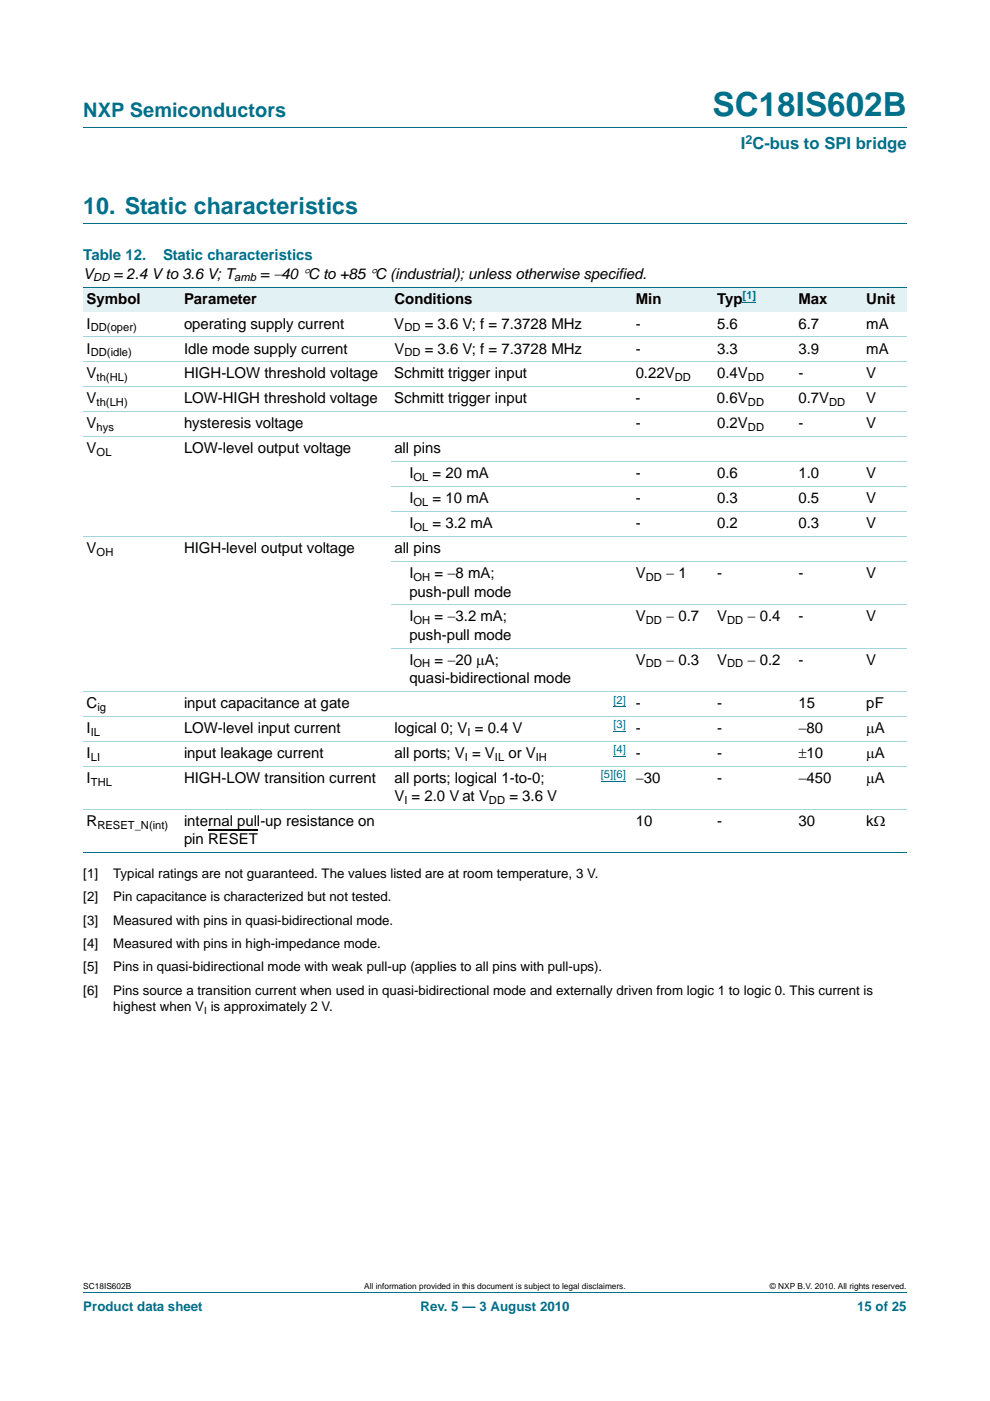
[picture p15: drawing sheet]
<svg xmlns="http://www.w3.org/2000/svg" width="210mm" height="297mm" viewBox="0 0 210 297" stroke-linecap="round" stroke-linejoin="round" font-family="sans-serif">
<defs><g id="words">
<text font-size="7" fill="#00708a" x="151.2" y="24.6">SC18IS602B</text>
<text font-size="4.9" fill="#00708a" x="17.7" y="45.4">10. Static characteristics</text>
<text font-size="4.2" fill="#00708a" x="17.7" y="24.9">NXP Semiconductors</text>
<text font-size="3.5" fill="#00708a" x="157.1" y="31.6">I C-bus to SPI bridge</text>
<g font-size="3.2" fill="#00708a">
<text x="17.7" y="55.2">Table 12.</text>
<text x="34.6" y="55.2">Static characteristics</text>
</g>
<g font-size="3.2">
<text x="17.7" y="59.1">V</text>
<text x="24.1" y="59.1">= 2.4 V to 3.6 V; T</text>
<text x="55.2" y="59.1">= −40 °C to +85 °C (industrial); unless otherwise specified.</text>
<text x="18.4" y="64.4">Symbol</text>
<text x="39" y="64.4">Parameter</text>
<text x="83.7" y="64.4">Conditions</text>
<text x="134.9" y="64.4">Min</text>
<text x="152.1" y="64.4">Typ</text>
<text x="169.4" y="64.4">Max</text>
<text x="183.7" y="64.4">Unit</text>
<text x="18.4" y="69.7">I</text>
<text x="39" y="69.7">operating supply current</text>
<text x="83.6" y="69.7">V</text>
<text x="90.1" y="69.7">= 3.6 V; f = 7.3728 MHz</text>
<text x="134.9" y="69.7">-</text>
<text x="152.1" y="69.7">5.6</text>
<text x="169.4" y="69.7">6.7</text>
<text x="183.7" y="69.7">mA</text>
<text x="18.4" y="75">I</text>
<text x="39" y="75">Idle mode supply current</text>
<text x="83.7" y="75">V</text>
<text x="90.1" y="75">= 3.6 V; f = 7.3728 MHz</text>
<text x="134.9" y="75">-</text>
<text x="152.1" y="75">3.3</text>
<text x="169.4" y="75">3.9</text>
<text x="183.7" y="75">mA</text>
<text x="18.4" y="80.2">V</text>
<text x="39" y="80.2">HIGH-LOW threshold voltage</text>
<text x="83.6" y="80.2">Schmitt trigger input</text>
<text x="134.8" y="80.2">0.22V</text>
<text x="152.1" y="80.2">0.4V</text>
<text x="169.4" y="80.2">-</text>
<text x="183.7" y="80.2">V</text>
<text x="18.4" y="85.5">V</text>
<text x="39" y="85.5">LOW-HIGH threshold voltage</text>
<text x="83.6" y="85.5">Schmitt trigger input</text>
<text x="134.8" y="85.5">-</text>
<text x="152.1" y="85.5">0.6V</text>
<text x="169.4" y="85.5">0.7V</text>
<text x="183.7" y="85.5">V</text>
<text x="18.4" y="90.8">V</text>
<text x="39" y="90.8">hysteresis voltage</text>
<text x="134.9" y="90.8">-</text>
<text x="152.1" y="90.8">0.2V</text>
<text x="169.4" y="90.8">-</text>
<text x="183.7" y="90.8">V</text>
<text x="18.4" y="96.1">V</text>
<text x="39" y="96.1">LOW-level output voltage</text>
<text x="83.6" y="96.1">all pins</text>
<text x="86.8" y="101.4">I</text>
<text x="91.8" y="101.4">= 20 mA</text>
<text x="134.9" y="101.4">-</text>
<text x="152.1" y="101.4">0.6</text>
<text x="169.4" y="101.4">1.0</text>
<text x="183.7" y="101.4">V</text>
<text x="86.8" y="106.7">I</text>
<text x="91.8" y="106.7">= 10 mA</text>
<text x="134.9" y="106.7">-</text>
<text x="152.1" y="106.7">0.3</text>
<text x="169.4" y="106.7">0.5</text>
<text x="183.7" y="106.7">V</text>
<text x="86.8" y="112">I</text>
<text x="91.8" y="112">= 3.2 mA</text>
<text x="134.9" y="112">-</text>
<text x="152.1" y="112">0.2</text>
<text x="169.4" y="112">0.3</text>
<text x="183.7" y="112">V</text>
<text x="18.4" y="117.3">V</text>
<text x="39" y="117.3">HIGH-level output voltage</text>
<text x="83.6" y="117.3">all pins</text>
<text x="86.8" y="122.6">I</text>
<text x="92.2" y="122.6">= −8 mA;</text>
<text x="134.9" y="122.6">V</text>
<text x="141.3" y="122.6">− 1</text>
<text x="152.1" y="122.6">-</text>
<text x="169.4" y="122.6">-</text>
<text x="183.7" y="122.6">V</text>
<text x="86.8" y="126.5">push-pull mode</text>
<text x="86.8" y="131.8">I</text>
<text x="92.2" y="131.8">= −3.2 mA;</text>
<text x="134.9" y="131.8">V</text>
<text x="141.3" y="131.8">− 0.7</text>
<text x="152.1" y="131.8">V</text>
<text x="158.5" y="131.8">− 0.4</text>
<text x="169.4" y="131.8">-</text>
<text x="183.7" y="131.8">V</text>
<text x="86.8" y="135.6">push-pull mode</text>
<text x="86.8" y="140.9">I</text>
<text x="92.2" y="140.9">= −20 μA;</text>
<text x="134.9" y="140.9">V</text>
<text x="141.3" y="140.9">− 0.3</text>
<text x="152.1" y="140.9">V</text>
<text x="158.5" y="140.9">− 0.2</text>
<text x="169.4" y="140.9">-</text>
<text x="183.7" y="140.9">V</text>
<text x="86.8" y="144.8">quasi-bidirectional mode</text>
<text x="18.4" y="155.4">I</text>
<text x="18.4" y="150.1">C</text>
<text x="39" y="150.1">input capacitance at gate</text>
<text x="39" y="155.4">LOW-level input current</text>
<text x="83.7" y="155.4">logical 0; V = 0.4 V</text>
<text x="134.9" y="150.1">-</text>
<text x="134.9" y="155.4">-</text>
<text x="152.1" y="150.1">-</text>
<text x="152.1" y="155.4">-</text>
<text x="169.4" y="150.1">15</text>
<text x="169.4" y="155.4">−80</text>
<text x="183.7" y="150.1">pF</text>
<text x="183.7" y="155.4">μA</text>
<text x="18.4" y="160.7">I</text>
<text x="39" y="160.7">input leakage current</text>
<text x="83.7" y="160.7">all ports; V = V</text>
<text x="107.8" y="160.7">or V</text>
<text x="134.9" y="160.7">-</text>
<text x="152.1" y="160.7">-</text>
<text x="169.4" y="160.7">±10</text>
<text x="183.7" y="160.7">μA</text>
<text x="18.4" y="166">I</text>
<text x="39" y="166">HIGH-LOW transition current</text>
<text x="83.7" y="166">all ports; logical 1-to-0;</text>
<text x="134.9" y="166">−30</text>
<text x="152.1" y="166">-</text>
<text x="169.4" y="166">−450</text>
<text x="183.7" y="166">μA</text>
<text x="83.7" y="169.9">V = 2.0 V at V</text>
<text x="108" y="169.9">= 3.6 V</text>
<text x="18.4" y="175.2">R</text>
<text x="39" y="175.2">internal pull-up resistance on</text>
<text x="39" y="179">pin RESET</text>
<text x="134.9" y="175.2">10</text>
<text x="152.1" y="175.2">-</text>
<text x="169.4" y="175.2">30</text>
<text x="183.7" y="175.2">kΩ</text>
</g>
<g font-size="2.8">
<text x="17.7" y="186.2">[1]</text>
<text x="17.7" y="191.1">[2]</text>
<text x="24" y="186.2">Typical ratings are not guaranteed. The values listed are at room temperature, 3 V.</text>
<text x="24" y="191.1">Pin capacitance is characterized but not tested.</text>
<text x="17.7" y="196.1">[3]</text>
<text x="24" y="196.1">Measured with pins in quasi-bidirectional mode.</text>
<text x="17.7" y="201">[4]</text>
<text x="24" y="201">Measured with pins in high-impedance mode.</text>
<text x="17.7" y="206">[5]</text>
<text x="24" y="206">Pins in quasi-bidirectional mode with weak pull-up (applies to all pins with pull-ups).</text>
<text x="17.7" y="210.9">[6]</text>
<text x="24" y="210.9">Pins source a transition current when used in quasi-bidirectional mode and externally driven from logic 1 to logic 0. This current is</text>
<text x="24" y="214.4">highest when V is approximately 2 V.</text>
</g>
<g font-size="2.8" fill="#00708a">
<text x="17.7" y="277.9">Product data sheet</text>
<text x="89.2" y="277.9">Rev. 5 — 3 August 2010</text>
<text x="181.8" y="277.9">15 of 25</text>
</g>
<text font-size="2.6" fill="#00708a" x="158.1" y="30.5">2</text>
<g font-size="2.4">
<text x="19.8" y="59.6">DD</text>
<text x="49.7" y="59.6">amb</text>
<text x="19.3" y="70.2">DD(oper)</text>
<text x="85.8" y="70.2">DD</text>
<text x="19.3" y="75.5">DD(idle)</text>
<text x="85.8" y="75.5">DD</text>
<text x="20.5" y="80.8">th(HL)</text>
<text x="143.1" y="80.8">DD</text>
<text x="158.6" y="80.8">DD</text>
<text x="20.5" y="86.1">th(LH)</text>
<text x="158.6" y="86.1">DD</text>
<text x="175.9" y="86.1">DD</text>
<text x="20.5" y="91.4">hys</text>
<text x="158.6" y="91.4">DD</text>
<text x="20.5" y="96.7">OL</text>
<text x="87.7" y="102">OL</text>
<text x="87.7" y="107.3">OL</text>
<text x="87.7" y="112.6">OL</text>
<text x="20.5" y="117.9">OH</text>
<text x="87.7" y="123.1">OH</text>
<text x="137" y="123.1">DD</text>
<text x="87.7" y="132.3">OH</text>
<text x="137" y="132.3">DD</text>
<text x="154.2" y="132.3">DD</text>
<text x="87.7" y="141.5">OH</text>
<text x="137" y="141.5">DD</text>
<text x="154.2" y="141.5">DD</text>
<text x="19.3" y="156">IL</text>
<text x="20.7" y="150.7">ig</text>
<text x="99.1" y="156">I</text>
<text x="19.3" y="161.3">LI</text>
<text x="98.6" y="161.3">I</text>
<text x="105" y="161.3">IL</text>
<text x="113.6" y="161.3">IH</text>
<text x="19.3" y="166.6">THL</text>
<text x="85.8" y="170.4">I</text>
<text x="103.7" y="170.4">DD</text>
<text x="20.7" y="175.7">RESET_N(int)</text>
</g>
<g font-size="2.4" fill="#00f">
<text x="157.5" y="63.4">[1]</text>
<text x="130.1" y="149.2">[2]</text>
<text x="130.1" y="154.5">[3]</text>
<text x="130.1" y="159.7">[4]</text>
<text x="127.4" y="165">[5][6]</text>
</g>
<text font-size="2.1" x="43.3" y="214.9">I</text>
<g font-size="1.8">
<text x="17.7" y="273.3">SC18IS602B</text>
<text x="77.2" y="273.3">All information provided in this document is subject to legal disclaimers.</text>
<text x="163.3" y="273.3">© NXP B.V. 2010. All rights reserved.</text>
</g>
</g></defs>
<path d="M17.7 27h174.6M17.7 47.4h174.6M17.7 273.9h174.6" fill="none" stroke="#00708a" stroke-width=".21"/>
<g fill="#e2f1f4">
<path d="M17.7 60.9h20.6v5.2h-20.6z"/>
<path d="M38.3 60.9h44.6v5.2h-44.6z"/>
<path d="M82.9 60.9h42.7v5.2h-42.7z"/>
<path d="M125.6 60.9h25.8v5.2h-25.8z"/>
<path d="M151.4 60.9h17.3v5.2h-17.3z"/>
</g>
<path d="M157.5 64.1h2.9" fill="none" stroke="#00f" stroke-width=".21"/>
<g fill="#e2f1f4">
<path d="M168.7 60.9h14.3v5.2h-14.3z"/>
<path d="M183 60.9h9.3v5.2h-9.3z"/>
</g>
<path d="M130.1 149.9h2.6M130.1 155.2h2.6M127.4 165.7h5.3M130.1 160.4h2.6" fill="none" stroke="#00f" stroke-width=".21"/>
<path d="M44.2 176h10.5" fill="none" stroke="#000" stroke-width=".23"/>
<path d="M17.7 60.9h174.6M17.7 180.8h174.6" fill="none" stroke="#00708a" stroke-width=".21"/>
<g fill="none" stroke="#a5d5dc" stroke-width=".21">
<path d="M17.7 71.4h174.6M17.7 76.7h174.6M17.7 82h174.6M17.7 87.3h174.6M17.7 92.6h174.6M82.9 97.9h109.4M17.7 113.8h174.6M82.9 103.2h109.4M82.9 108.5h109.4M82.9 119.1h109.4M82.9 128.2h109.4M82.9 137.4h109.4"/>
<path d="M17.7 146.6h174.6M17.7 151.9h174.6M17.7 157.2h174.6M17.7 162.5h174.6M17.7 171.6h174.6"/>
</g>
<use href="#words"/>
</svg>
